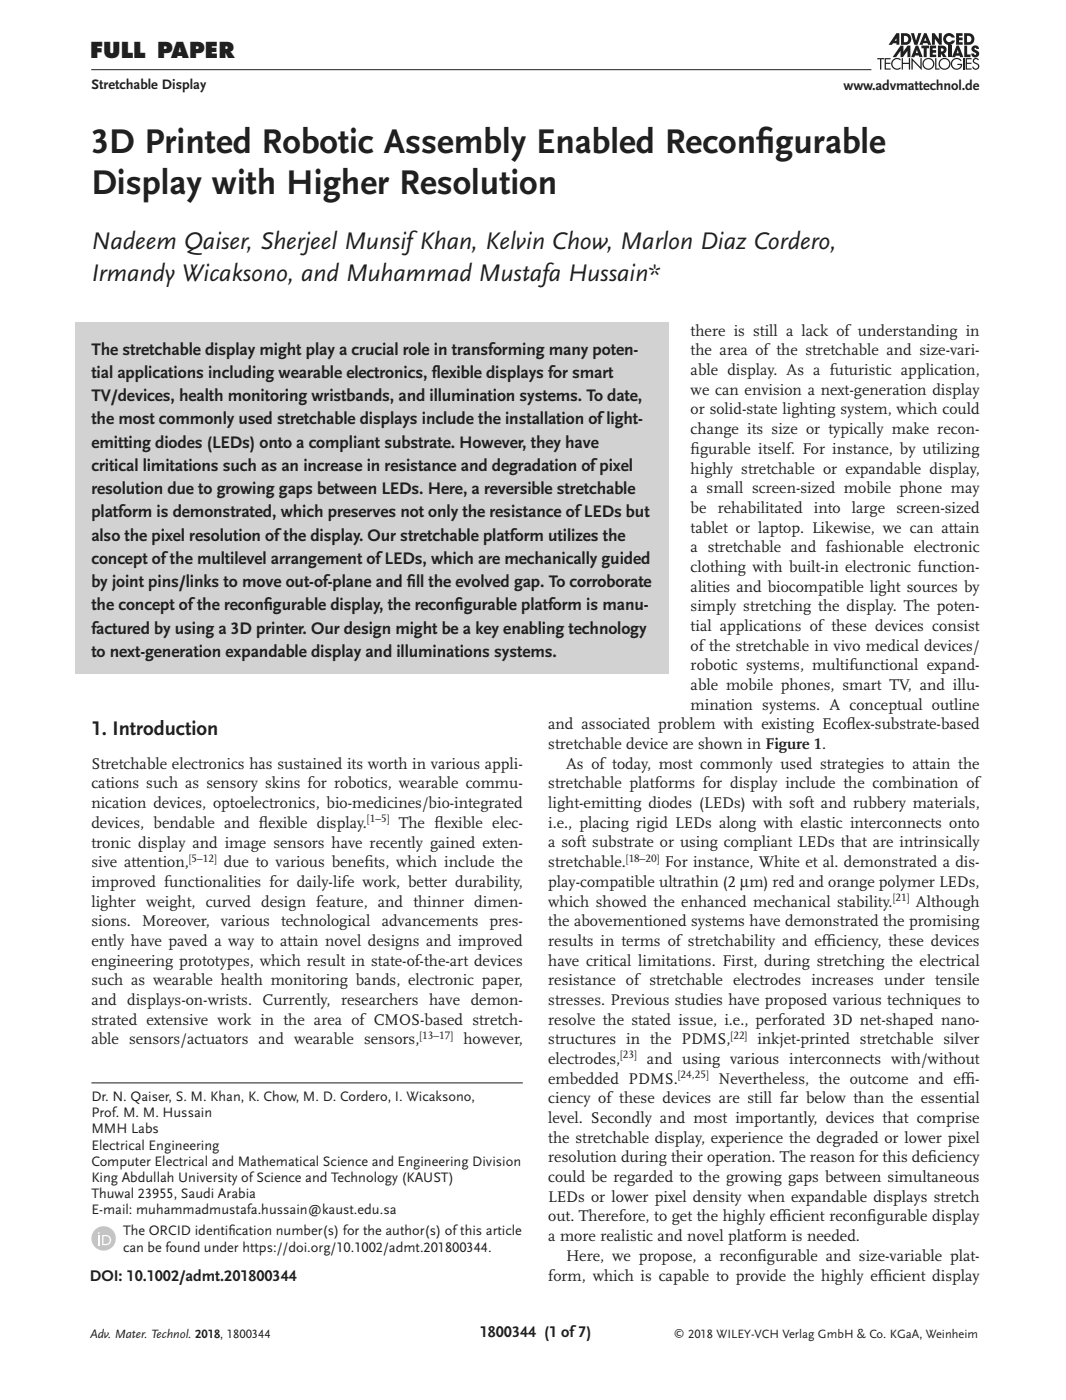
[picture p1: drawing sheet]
<svg xmlns="http://www.w3.org/2000/svg" width="210mm" height="276mm" viewBox="0 0 210 276" stroke-linecap="round" stroke-linejoin="round" font-family="sans-serif">
<defs><g id="words">
<g font-size="7.1" fill="#231f20">
<text x="18" y="30.2">3D Printed Robotic Assembly Enabled Reconf</text>
<text x="149" y="30.2">igurable</text>
<text x="18" y="38.3">Display with Higher Resolution</text>
</g>
<g font-size="4.9" fill="#231f20">
<text x="18" y="49">Nadeem Qaiser, Sherjeel Munsif Khan, Kelvin Chow, Marlon Diaz Cordero,</text>
<text x="18" y="55.4">Irmandy Wicaksono, and Muhammad Mustafa Hussain*</text>
</g>
<text font-size="4.2" fill="#231f20" x="17.7" y="11.5">FULL PAPER</text>
<text font-size="4.1" fill="#231f20" x="18" y="144.8">1. Introduction</text>
<g font-size="3.4" fill="#231f20">
<text x="18" y="69.9">The stretchable display might play a crucial role in transforming many poten-</text>
<text x="18" y="74.5">tial applications including wearable electronics, f</text>
<text x="85" y="74.5">lexible displays for smart</text>
<text x="18" y="79.1">TV/devices, health monitoring wristbands, and illumination systems. To date,</text>
<text x="18" y="83.7">the most commonly used stretchable displays include the installation of light-</text>
<text x="18" y="88.2">emitting diodes (LEDs) onto a compliant substrate. However, they have</text>
<text x="18" y="92.8">critical limitations such as an increase in resistance and degradation of pixel</text>
<text x="18" y="97.4">resolution due to growing gaps between LEDs. Here, a reversible stretchable</text>
<text x="18" y="102">platform is demonstrated, which preserves not only the resistance of LEDs but</text>
<text x="18" y="106.6">also the pixel resolution of the display. Our stretchable platform utilizes the</text>
<text x="18" y="111.2">concept of the multilevel arrangement of LEDs, which are mechanically guided</text>
<text x="18" y="115.7">by joint pins/links to move out-of-plane and f</text>
<text x="80.2" y="115.7">ill the evolved gap. To corroborate</text>
<text x="18" y="120.3">the concept of the reconf</text>
<text x="18" y="124.9">factured by using a 3D printer. Our design might be a key enabling technology</text>
<text x="52" y="120.3">igurable display, the reconf</text>
<text x="89.5" y="120.3">igurable platform is manu-</text>
<text x="18" y="129.5">to next-generation expandable display and illuminations systems.</text>
</g>
<g font-size="3.2" fill="#231f20">
<text x="136.1" y="66.2">there is still a lack of understanding in</text>
<text x="136.1" y="70.1">the area of the stretchable and size-vari-</text>
<text x="136.1" y="73.9">able display. As a futuristic application,</text>
<text x="136.1" y="77.8">we can envision a next-generation display</text>
<text x="136.1" y="81.7">or solid-state lighting system, which could</text>
<text x="136.1" y="85.6">change its size or typically make recon-</text>
<text x="136.1" y="89.5">f</text>
<text x="136.1" y="89.5">igurable itself. For instance, by utilizing</text>
<text x="136.1" y="93.3">highly stretchable or expandable display,</text>
<text x="136.1" y="97.2">a small screen-sized mobile phone may</text>
<text x="136.1" y="101.1">be rehabilitated into large screen-sized</text>
<text x="136.1" y="105">tablet or laptop. Likewise, we can attain</text>
<text x="136.1" y="108.9">a stretchable and fashionable electronic</text>
<text x="136.1" y="112.7">clothing with built-in electronic function-</text>
<text x="136.1" y="116.6">alities and biocompatible light sources by</text>
<text x="136.1" y="120.5">simply stretching the display. The poten-</text>
<text x="136.1" y="124.4">tial applications of these devices consist</text>
<text x="136.1" y="128.3">of the stretchable in vivo medical devices/</text>
<text x="136.1" y="132.1">robotic systems, multifunctional expand-</text>
<text x="136.1" y="136">able mobile phones, smart TV, and illu-</text>
<text x="108" y="143.8">and associated problem with existing Ecof</text>
<text x="136.1" y="139.9">mination systems. A conceptual outline</text>
<text x="166.8" y="143.8">lex-substrate-based</text>
<text x="108" y="147.7">stretchable device are shown in Figure 1.</text>
<text x="18" y="151.6">Stretchable electronics has sustained its worth in various appli-</text>
<text x="18" y="155.4">cations such as sensory skins for robotics, wearable commu-</text>
<text x="108" y="155.4">stretchable platforms for display include the combination of</text>
<text x="111.5" y="151.5">As of today, most commonly used strategies to attain the</text>
<text x="18" y="159.3">nication devices, optoelectronics, bio-medicines/bio-integrated</text>
<text x="108" y="159.3">light-emitting diodes (LEDs) with soft and rubbery materials,</text>
<text x="18" y="163.2">devices, bendable and f</text>
<text x="18" y="167.1">tronic display and image sensors have recently gained exten-</text>
<text x="51" y="163.2">lexible display.</text>
<text x="78.6" y="163.2">The f</text>
<text x="85.6" y="163.2">lexible elec-</text>
<text x="108" y="163.2">i.e., placing rigid LEDs along with elastic interconnects onto</text>
<text x="108" y="167.1">a soft substrate or using compliant LEDs that are intrinsically</text>
<text x="18" y="171">sive attention,</text>
<text x="44.1" y="171">due to various benef</text>
<text x="71.8" y="171">its, which include the</text>
<text x="108" y="170.9">stretchable.</text>
<text x="131" y="171">For instance, White et al. demonstrated a dis-</text>
<text x="18" y="174.8">improved functionalities for daily-life work, better durability,</text>
<text x="18" y="178.7">lighter weight, curved design feature, and thinner dimen-</text>
<text x="108" y="174.8">play-compatible ultrathin (2 µm) red and orange polymer LEDs,</text>
<text x="108" y="178.7">which showed the enhanced mechanical stability.</text>
<text x="180.4" y="178.7">Although</text>
<text x="18" y="182.6">sions. Moreover, various technological advancements pres-</text>
<text x="108" y="182.6">the abovementioned systems have demonstrated the promising</text>
<text x="18" y="186.5">ently have paved a way to attain novel designs and improved</text>
<text x="18" y="190.4">engineering prototypes, which result in state-of-the-art devices</text>
<text x="108" y="186.5">results in terms of stretchability and eff</text>
<text x="108" y="190.4">have critical limitations. First, during stretching the electrical</text>
<text x="162.9" y="186.5">iciency, these devices</text>
<text x="18" y="194.2">such as wearable health monitoring bands, electronic paper,</text>
<text x="108" y="194.2">resistance of stretchable electrodes increases under tensile</text>
<text x="18" y="198.1">and displays-on-wrists. Currently, researchers have demon-</text>
<text x="18" y="202">strated extensive work in the area of CMOS-based stretch-</text>
<text x="108" y="198.1">stresses. Previous studies have proposed various techniques to</text>
<text x="108" y="202">resolve the stated issue, i.e., perforated 3D net-shaped nano-</text>
<text x="18" y="205.9">able sensors/actuators and wearable sensors,</text>
<text x="91.3" y="205.9">however,</text>
<text x="108" y="209.8">electrodes,</text>
<text x="108" y="205.9">structures in the PDMS,</text>
<text x="127.5" y="209.8">and using various interconnects with/without</text>
<text x="149.2" y="205.9">inkjet-printed stretchable silver</text>
<text x="108" y="213.6">embedded PDMS.</text>
<text x="141.5" y="213.6">Nevertheless, the outcome and eff-</text>
<text x="190.3" y="213.6">i</text>
<text x="108" y="217.5">ciency of these devices are still far below than the essential</text>
<text x="108" y="221.4">level. Secondly and most importantly, devices that comprise</text>
<text x="108" y="225.3">the stretchable display, experience the degraded or lower pixel</text>
<text x="108" y="229.2">resolution during their operation. The reason for this def</text>
<text x="108" y="233">could be regarded to the growing gaps between simultaneous</text>
<text x="182.8" y="229.2">iciency</text>
<text x="108" y="236.9">LEDs or lower pixel density when expandable displays stretch</text>
<text x="108" y="240.8">out. Therefore, to get the highly eff</text>
<text x="108" y="244.7">a more realistic and novel platform is needed.</text>
<text x="154.1" y="240.8">icient reconf</text>
<text x="170.9" y="240.8">igurable display</text>
<text x="111.5" y="248.6">Here, we propose, a reconf</text>
<text x="149.2" y="248.6">igurable and size-variable plat-</text>
<text x="17.7" y="252.5">DOI: 10.1002/admt.201800344</text>
<text x="108" y="252.4">form, which is capable to provide the highly eff</text>
<text x="174" y="252.4">icient display</text>
<text x="94.5" y="263.7">1800344 (1 of 7)</text>
</g>
<g font-size="2.8" fill="#231f20">
<text x="18" y="17.6">Stretchable Display</text>
<text x="166.2" y="17.7">www.advmattechnol.de</text>
<text x="18" y="217.1">Dr. N. Qaiser, S. M. Khan, K. Chow, M. D. Cordero, I. Wicaksono,</text>
<text x="18" y="220.3">Prof. M. M. Hussain</text>
<text x="18" y="223.4">MMH Labs</text>
<text x="18" y="226.6">Electrical Engineering</text>
<text x="18" y="229.8">Computer Electrical and Mathematical Science and Engineering Division</text>
<text x="18" y="233">King Abdullah University of Science and Technology (KAUST)</text>
<text x="18" y="236.1">Thuwal 23955, Saudi Arabia</text>
<text x="18" y="239.3">E-mail: muhammadmustafa.hussain@kaust.edu.sa</text>
<text x="24.2" y="243.6">The ORCID identif</text>
<text x="45" y="243.6">ication number(s) for the author(s) of this article</text>
<text x="24.2" y="246.7">can be found under https://doi.org/10.1002/admt.201800344.</text>
</g>
<g font-size="2.5" fill="#231f20">
<text x="17.8" y="263.7">Adv. Mater. Technol. 2018, 1800344</text>
<text x="135.6" y="263.7">2018 WILEY-VCH Verlag GmbH &amp; Co. KGaA, Weinheim</text>
</g>
<g font-size="2.2" fill="#231f20">
<text x="72.3" y="162.1">[1–5]</text>
<text x="37.2" y="169.9">[5–12]</text>
<text x="123.3" y="169.9">[18–20]</text>
<text x="175.9" y="177.6">[21]</text>
<text x="82.6" y="204.8">[13–17]</text>
<text x="122.2" y="208.7">[23]</text>
<text x="143.9" y="204.8">[22]</text>
<text x="133.5" y="212.5">[24,25]</text>
</g>
<text font-size="2.1" fill="#231f20" x="132.7" y="263.3">©</text>
</g></defs>
<path d="M18 13.7h153.7" fill="none" stroke="#231f20" stroke-width=".2"/>
<g fill="#231f20">
<path d="M172.8 11.5h1.4v.2h-.6v2h-.2v-2h-.6z"/>
<path d="M174.3 11.5h1.1v.2h-.9v.7h.9v.2h-.9v.9h.9v.2h-1.1z"/>
<path d="M175.9 11.8a1.16 1.16 0 0 1 1.5-.2v.4a.93 .93 0 0 0-1.3-.1 .93 .93 0 0 0 0 1.4 .93 .93 0 0 0 1.3-.1v.3a1.17 1.17 0 0 1-1.6-.2 1.17 1.17 0 0 1 .1-1.5z"/>
<path d="M177.6 11.5h.3v.9h1.1v-.9h.3v2.2h-.3v-1.1h-1.1v1.1h-.3z"/>
<path d="M179.6 11.4l1.7 1.8v-1.7h.3v2.3l-1.8-1.8v1.7h-.2z"/>
<path d="M184.2 11.5h.3v2h.6v.2h-.9z"/>
<path d="M187.6 11.8a1.18 1.18 0 0 1 1.8 .1l-.1 .2a.92 .92 0 0 0-1.4-.3 .92 .92 0 0 0-.1 1.4 .92 .92 0 0 0 1.4-.1l.1-.3h-.7v-.2h.9a1.14 1.14 0 0 1-1.5 1.1 1.14 1.14 0 0 1-.4-1.9z"/>
<path d="M176.6 6.5l-1.6 2.3h.7l.2-.3h.7v.3h.6v-2.3zM176.6 7.5v.5h-.3z"/>
<path d="M182 12.6a.93 .93 0 0 1 1.8 0 .93 .93 0 0 1-1.8 0zM181.7 12.6a1.2 1.2 0 0 0 2.4 0 1.2 1.2 0 0 0-2.4 0z"/>
<path d="M185.1 12.6a.95 .95 0 0 1 1.9 0 .95 .95 0 0 1-1.9 0zM184.9 12.6a1.18 1.18 0 0 0 2.3 0 1.18 1.18 0 0 0-2.3 0z"/>
</g>
<g fill="#231f20">
<path d="M178.1 7.1v1.2a.66 .66 0 0 0 .8-.6 .66 .66 0 0 0-.8-.6zM177.5 6.5v2.3h1a1.15 1.15 0 0 0 1-1.1 1.15 1.15 0 0 0-1-1.1z" fill-rule="evenodd"/>
<path d="M190.5 7.1v1.2a.66 .66 0 0 0 .9-.6 .66 .66 0 0 0-.9-.6zM189.9 6.5v2.3h1a1.15 1.15 0 0 0 1.1-1.1 1.15 1.15 0 0 0-1.1-1.1z" fill-rule="evenodd"/>
<path d="M179.4 6.5h.7l.3 1.5 .5-1.5h.6l-.8 2.3h-.6z" fill-rule="evenodd"/>
<path d="M182.1 6.5h.4l1 2.3h-.7l-.1-.3h-.8l-.1 .3h-.7zM182.3 7.4l-.3 .6h.5z" fill-rule="evenodd"/>
<path d="M180.4 9h.5l.9 2.3h-.7l-.1-.4h-.7l-.2 .4h-.6zM180.6 9.8l-.2 .7h.4z" fill-rule="evenodd"/>
<path d="M188.4 9h.5l.9 2.3h-.6l-.2-.3h-.7l-.1 .3h-.7zM188.7 9.8l-.2 .7h.4z" fill-rule="evenodd"/>
<path d="M183.6 6.5h.5l.8 1.2v-1.2h.6v2.3h-.5l-.8-1.2v1.2h-.6z" fill-rule="evenodd"/>
<path d="M186 7a1.19 1.19 0 0 1 1.2-.5 1.19 1.19 0 0 1 .9 .9h-.6a.61 .61 0 0 0-.9-.1 .61 .61 0 0 0 0 .9 .61 .61 0 0 0 .9-.2h.6a1.19 1.19 0 0 1-1.7 .8 1.19 1.19 0 0 1-.4-1.8z" fill-rule="evenodd"/>
<path d="M188.3 6.5h1.3v.6h-.7v.3h.7v.5h-.7v.4h.7v.5h-1.3z" fill-rule="evenodd"/>
<path d="M183.2 9h1.2v.5h-.7v.4h.7v.5h-.7v.4h.7v.5h-1.2z" fill-rule="evenodd"/>
<path d="M177.4 9h.6v1.2l.8-1.2h.6v2.3h-.6v-1.3l-.9 1.3h-.5v-1.3l-.9 1.3h-.7z" fill-rule="evenodd"/>
<path d="M181.5 9h1.5v.5h-.4v1.8h-.6v-1.8h-.5z" fill-rule="evenodd"/>
<path d="M184.8 9v2.3h.6v-.7l.4 .7h.7l-.5-.8a.8 .8 0 0 0 .5-.9 .8 .8 0 0 0-.8-.6zM185.4 9.5v.6a.36 .36 0 0 0 .4 0 .36 .36 0 0 0 0-.5z" fill-rule="evenodd"/>
<path d="M190 9h.5v1.7h.7v.6h-1.2z" fill-rule="evenodd"/>
<path d="M191.5 9.2a.75 .75 0 0 1 .8-.2 .75 .75 0 0 1 .6 .6h-.6l-.2-.2-.1 .3a1.15 1.15 0 0 1 .8 1.2 .79 .79 0 0 1-.8 .4 .79 .79 0 0 1-.7-.7h.6l.1 .2h.3a.44 .44 0 0 0-.5-.5 .64 .64 0 0 1-.3-1.1z" fill-rule="evenodd"/>
<path d="M186.8 9h.6v2.3h-.6z" fill-rule="evenodd"/>
</g>
<path d="M189.8 11.5v2.2" fill="none" stroke="#231f20" stroke-width=".25"/>
<g fill="#231f20">
<path d="M190.2 11.5h1.2v.2h-.9v.7h.9v.2h-.9v.9h.9v.2h-1.2z"/>
<path d="M191.8 11.6a.67 .67 0 0 1 1 .2l-.2 .1a.4 .4 0 0 0-.5-.2 .4 .4 0 0 0-.2 .5 .4 .4 0 0 0 .5 .2 .7 .7 0 0 1 .3 1.2 .7 .7 0 0 1-1.2-.4l.3-.1a.48 .48 0 0 0 .5 .4 .48 .48 0 0 0 .4-.6 .48 .48 0 0 0-.6-.3l-.1-.1a.56 .56 0 0 1-.2-.9z"/>
</g>
<path d="M14.8 63.5h117v69.2h-117z" fill="#d1d2d4"/>
<path d="M18 213.5h85" fill="none" stroke="#231f20" stroke-width=".2"/>
<circle cx="20.4" cy="244.1" r="2.41" fill="#c7c8ca"/>
<g fill="#fff">
<path d="M19.3 243.5h.3v2h-.3z"/>
<path d="M20.4 243.7v1.5a.87 .87 0 0 0 1.1-.2 .87 .87 0 0 0-.1-1.1zM20.1 243.5a1.42 1.42 0 0 1 1.7 .5 1 1 0 0 1-.9 1.5h-.8z"/>
<circle cx="19.5" cy="243.1" r=".16"/>
</g>
<use href="#words"/>
</svg>
